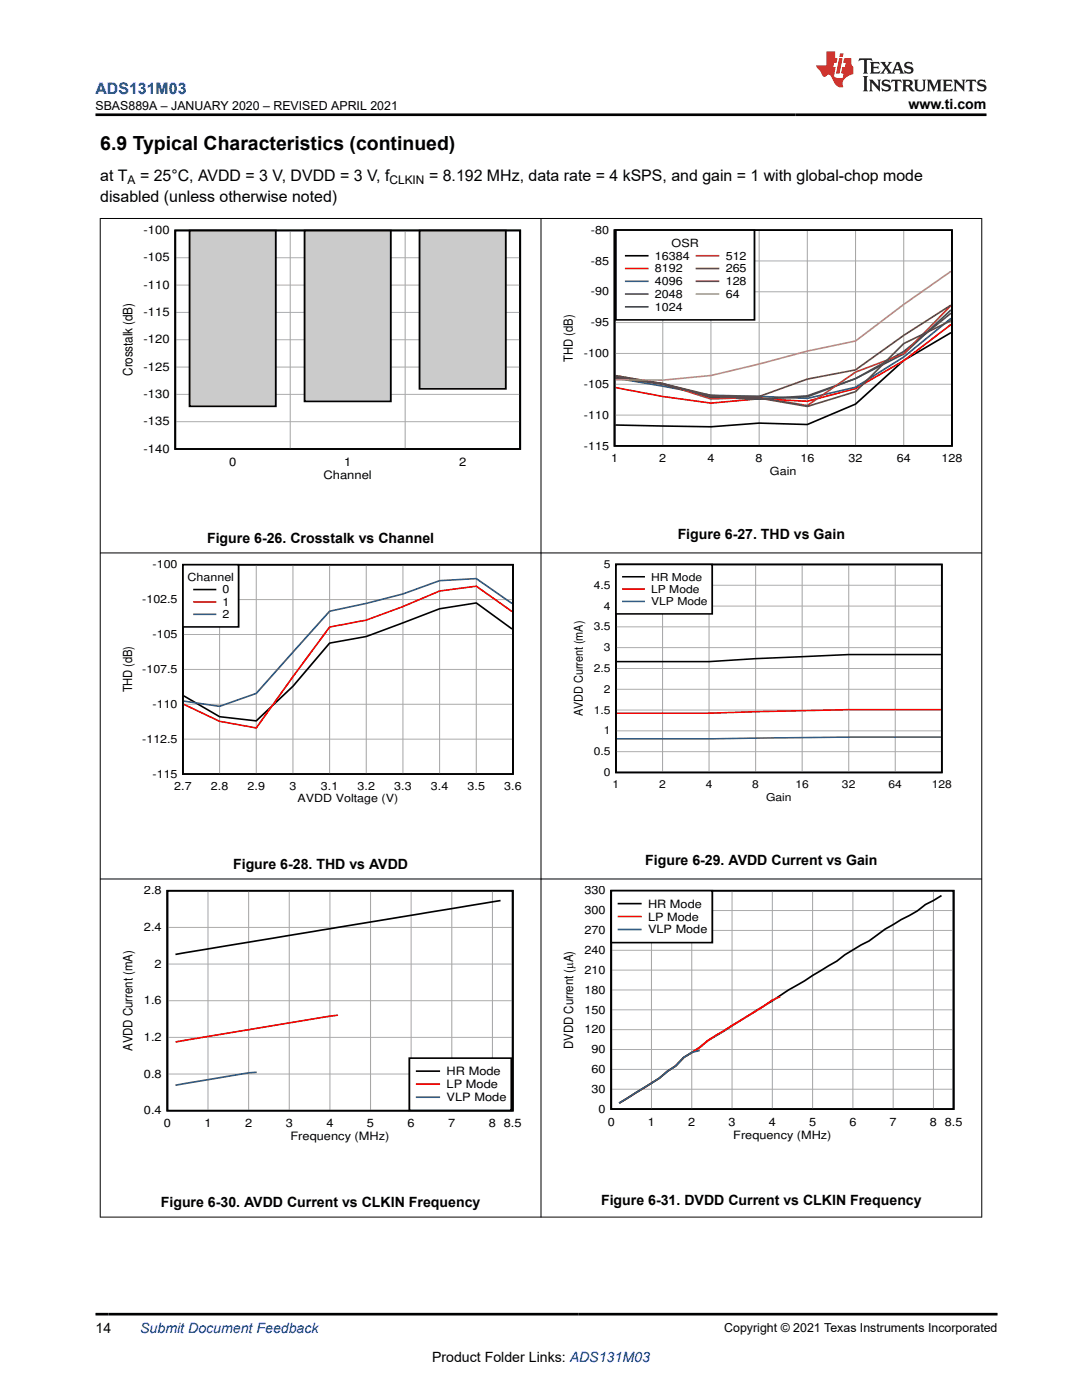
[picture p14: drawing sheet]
<svg xmlns="http://www.w3.org/2000/svg" width="216mm" height="279mm" viewBox="0 0 216 279" stroke-linecap="round" stroke-linejoin="round" font-family="sans-serif">
<defs><g id="words">
<text font-size="3.9" x="20" y="29.9">6.9 Typical Characteristics (continued)</text>
<text font-size="3.2" fill="#00f" x="19" y="18.7">ADS131M03</text>
<g font-size="3.2">
<text x="20" y="36.1">at T</text>
<text x="20" y="40.3">disabled (unless otherwise noted)</text>
<text x="27.9" y="36.1">= 25°C, AVDD = 3 V, DVDD = 3 V, f</text>
<text x="85.6" y="36.1">= 8.192 MHz, data rate = 4 kSPS, and gain = 1 with global-chop mode</text>
</g>
<g font-size="2.8">
<text x="181.3" y="21.8">www.ti.com</text>
<text x="135.2" y="107.7">Figure 6-27. THD vs Gain</text>
<text x="41.3" y="108.4">Figure 6-26. Crosstalk vs Channel</text>
<text x="46.5" y="173.4">Figure 6-28. THD vs AVDD</text>
<text x="128.7" y="172.6">Figure 6-29. AVDD Current vs Gain</text>
<text x="32.1" y="240.9">Figure 6-30. AVDD Current vs CLKIN Frequency</text>
<text x="119.9" y="240.5">Figure 6-31. DVDD Current vs CLKIN Frequency</text>
<text x="19" y="266.1">14</text>
<text x="86.2" y="271.7">Product Folder Links: ADS131M03</text>
</g>
<text font-size="2.8" fill="#00f" x="28" y="266.1">Submit Document Feedback</text>
<g font-size="2.6">
<text x="26.5" y="75" transform="rotate(-90 26.5 75)">Crosstalk (dB)</text>
<text x="26.4" y="209.8" transform="rotate(-90 26.4 209.8)">AVDD Current (mA)</text>
</g>
<g font-size="2.5">
<text x="19.1" y="21.9">SBAS889A – JANUARY 2020 – REVISED APRIL 2021</text>
<text x="114.3" y="72.2" transform="rotate(-90 114.3 72.2)">THD (dB)</text>
<text x="26.4" y="138.2" transform="rotate(-90 26.4 138.2)">THD (dB)</text>
<text x="114.3" y="209.3" transform="rotate(-90 114.3 209.3)">DVDD Current (PA)</text>
<text x="144.5" y="265.8">Copyright © 2021 Texas Instruments Incorporated</text>
</g>
<g font-size="2.4">
<text x="25.5" y="36.7">A</text>
<text x="77.7" y="36.7">CLKIN</text>
<text x="116.3" y="142.9" transform="rotate(-90 116.3 142.9)">AVDD Current (mA)</text>
</g>
<g font-size="2.3">
<text x="28.7" y="46.7">-100</text>
<text x="117.9" y="46.7">-80</text>
<text x="28.7" y="52.2">-105</text>
<text x="117.9" y="52.8">-85</text>
<text x="130.7" y="51.8">16384</text>
<text x="134" y="49.3">OSR</text>
<text x="144.8" y="51.8">512</text>
<text x="28.7" y="57.6">-110</text>
<text x="117.9" y="59">-90</text>
<text x="130.7" y="54.4">8192</text>
<text x="130.7" y="56.9">4096</text>
<text x="130.7" y="59.5">2048</text>
<text x="144.8" y="54.4">265</text>
<text x="144.8" y="56.9">128</text>
<text x="144.8" y="59.5">64</text>
<text x="28.7" y="63.1">-115</text>
<text x="117.9" y="65.1">-95</text>
<text x="130.7" y="62">1024</text>
<text x="28.7" y="68.5">-120</text>
<text x="116.5" y="71.3">-100</text>
<text x="28.7" y="74">-125</text>
<text x="116.5" y="77.4">-105</text>
<text x="28.7" y="79.4">-130</text>
<text x="116.5" y="83.6">-110</text>
<text x="28.7" y="84.9">-135</text>
<text x="116.5" y="89.7">-115</text>
<text x="28.7" y="90.3">-140</text>
<text x="45.7" y="92.9">0</text>
<text x="64.5" y="95.5">Channel</text>
<text x="68.7" y="92.9">1</text>
<text x="91.6" y="92.9">2</text>
<text x="121.9" y="92.3">1</text>
<text x="131.5" y="92.3">2</text>
<text x="141.2" y="92.3">4</text>
<text x="150.8" y="92.3">8</text>
<text x="153.6" y="94.8">Gain</text>
<text x="159.7" y="92.3">16</text>
<text x="169.3" y="92.3">32</text>
<text x="178.9" y="92.3">64</text>
<text x="187.9" y="92.3">128</text>
<text x="28.7" y="178.5">2.8</text>
<text x="116.6" y="178.5">330</text>
<text x="28.7" y="185.8">2.4</text>
<text x="116.6" y="182.5">300</text>
<text x="129.3" y="181.1">HR Mode</text>
<text x="129.3" y="183.7">LP Mode</text>
<text x="116.6" y="190.4">240</text>
<text x="116.6" y="186.4">270</text>
<text x="129.3" y="186.3">VLP Mode</text>
<text x="30.9" y="193.1">2</text>
<text x="116.6" y="194.3">210</text>
<text x="28.7" y="200.5">1.6</text>
<text x="116.6" y="202.3">150</text>
<text x="116.6" y="198.3">180</text>
<text x="28.7" y="207.8">1.2</text>
<text x="116.6" y="206.2">120</text>
<text x="28.7" y="215.1">0.8</text>
<text x="89.1" y="214.6">HR Mode</text>
<text x="118" y="214.2">60</text>
<text x="118" y="210.2">90</text>
<text x="89.1" y="217.2">LP Mode</text>
<text x="89.1" y="219.8">VLP Mode</text>
<text x="118" y="218.1">30</text>
<text x="28.7" y="222.4">0.4</text>
<text x="32.7" y="225">0</text>
<text x="40.8" y="225">1</text>
<text x="48.9" y="225">2</text>
<text x="57" y="225">3</text>
<text x="58" y="227.6">Frequency (MHz)</text>
<text x="65.1" y="225">4</text>
<text x="73.2" y="225">5</text>
<text x="81.3" y="225">6</text>
<text x="89.4" y="225">7</text>
<text x="97.6" y="225">8 8.5</text>
<text x="119.4" y="222.1">0</text>
<text x="121.3" y="224.7">0</text>
<text x="129.3" y="224.7">1</text>
<text x="137.3" y="224.7">2</text>
<text x="145.4" y="224.7">3</text>
<text x="146.3" y="227.2">Frequency (MHz)</text>
<text x="153.4" y="224.7">4</text>
<text x="161.4" y="224.7">5</text>
<text x="169.5" y="224.7">6</text>
<text x="177.5" y="224.7">7</text>
<text x="185.6" y="224.7">8 8.5</text>
</g>
<g font-size="2.2">
<text x="30.5" y="113.4">-100</text>
<text x="120.5" y="113.4">5</text>
<text x="37.4" y="115.9">Channel</text>
<text x="44.4" y="118.4">0</text>
<text x="118.5" y="117.5">4.5</text>
<text x="129.9" y="115.9">HR Mode</text>
<text x="129.9" y="118.3">LP Mode</text>
<text x="28.4" y="120.4">-102.5</text>
<text x="44.4" y="120.9">1</text>
<text x="44.4" y="123.4">2</text>
<text x="118.5" y="125.8">3.5</text>
<text x="120.5" y="121.7">4</text>
<text x="129.9" y="120.8">VLP Mode</text>
<text x="30.5" y="127.3">-105</text>
<text x="120.5" y="130">3</text>
<text x="28.4" y="134.3">-107.5</text>
<text x="118.5" y="134.1">2.5</text>
<text x="30.5" y="141.3">-110</text>
<text x="118.5" y="142.4">1.5</text>
<text x="120.5" y="138.3">2</text>
<text x="28.4" y="148.2">-112.5</text>
<text x="120.5" y="146.6">1</text>
<text x="30.5" y="155.2">-115</text>
<text x="118.5" y="150.7">0.5</text>
<text x="120.5" y="154.9">0</text>
<text x="34.8" y="157.7">2.7</text>
<text x="42.1" y="157.7">2.8</text>
<text x="49.4" y="157.7">2.9</text>
<text x="57.8" y="157.7">3</text>
<text x="59.4" y="160.1">AVDD Voltage (V)</text>
<text x="64.1" y="157.7">3.1</text>
<text x="71.4" y="157.7">3.2</text>
<text x="78.7" y="157.7">3.3</text>
<text x="86" y="157.7">3.4</text>
<text x="93.3" y="157.7">3.5</text>
<text x="100.6" y="157.7">3.6</text>
<text x="122.2" y="157.3">1</text>
<text x="131.5" y="157.3">2</text>
<text x="140.8" y="157.3">4</text>
<text x="150.1" y="157.3">8</text>
<text x="152.9" y="159.8">Gain</text>
<text x="158.7" y="157.3">16</text>
<text x="168" y="157.3">32</text>
<text x="177.3" y="157.3">64</text>
<text x="185.9" y="157.3">128</text>
</g>
</g></defs>
<path d="M35 46h68.8v43.6h-68.8z" fill="none" stroke="#000" stroke-width=".35"/>
<path d="M35 56.9h68.8M35 51.4h68.8M57.9 46v43.6M80.8 46v43.6M35 78.7h68.8M35 73.3h68.8M35 67.8h68.8M35 62.3h68.8M35 84.2h68.8" fill="none" stroke="#a8a8a8" stroke-width=".2"/>
<path d="M37.8 46h17.2v35.1h-17.2z" fill-rule="evenodd" fill="#cbcbcb"/>
<path d="M37.8 46h17.2v35.1h-17.2z" fill="none" stroke="#000" stroke-width=".35"/>
<path d="M60.8 46h17.2v34.1h-17.2z" fill-rule="evenodd" fill="#cbcbcb"/>
<path d="M60.8 46h17.2v34.1h-17.2z" fill="none" stroke="#000" stroke-width=".35"/>
<path d="M83.7 46h17.2v31.6h-17.2z" fill-rule="evenodd" fill="#cbcbcb"/>
<path d="M35 46h68.8v43.6h-68.8zM83.7 46h17.2v31.6h-17.2z" fill="none" stroke="#000" stroke-width=".35"/>
<path d="M122.6 45.9h67.3v43.1h-67.3zM189.8 66.4l-9.5 5.5-9.6 8.7-9.6 4.1-9.6-.3-9.6 .8-19.1-.4" fill="none" stroke="#000" stroke-width=".34"/>
<path d="M122.6 58.2h67.4M122.6 52.1h67.4M132.2 45.9v43.1M141.9 45.9v43.1M151.5 45.9v43.1M161.1 45.9v43.1M170.7 45.9v43.1M180.3 45.9v43.1M122.6 76.7h67.4M122.6 70.5h67.4M122.6 64.4h67.4M122.6 82.8h67.4" fill="none" stroke="#a8a8a8" stroke-width=".2"/>
<path d="M189.8 64.8l-9.5 7.2-9.6 5.5-9.6 2.6-9.6-.5-9.6 .8-9.7-1.3-9.4-1.8" fill="none" stroke="#f00" stroke-width=".34"/>
<path d="M189.8 63.5l-9.5 7.8-9.6 6-9.6 2.2-19.2-.6-19.1-3.4" fill="none" stroke="#295c75" stroke-width=".34"/>
<path d="M189.8 62.5l-9.5 7.7-9.6 5.4-9.6 3.4-9.6 .7-9.6-.4-9.7-2.6-9.4-1.6" fill="none" stroke="#68275f" stroke-width=".34"/>
<path d="M189.8 61.9l-9.5 8.7-9.6 4.9-9.6 3.7-9.6 .4-9.6-.3-9.7-2.7-9.4-1.4" fill="none" stroke="#286b48" stroke-width=".34"/>
<path d="M189.8 61l-9.5 9.6-9.6 3.7-9.6 6.6-9.6-1.6-9.6 .3-9.7-3-9.4-1.6" fill="none" stroke="#9d3939" stroke-width=".34"/>
<path d="M189.8 64l-9.5 4.6-9.6 9.6-9.6 2.9-9.6-1.6-9.6-.6-9.7-2.3-9.4-1.2" fill="none" stroke="#6b5028" stroke-width=".34"/>
<path d="M189.8 60.9l-9.5 6-9.6 6.9-9.6 1.9-9.6 3.4h-9.6l-9.7-2.5-9.4-1.6" fill="none" stroke="#83461f" stroke-width=".34"/>
<path d="M189.8 54.1l-9.5 6.7-9.6 7.3-9.6 2-9.6 2.6-9.6 2.2-9.7 1-9.4-.1" fill="none" stroke="#b1ae67" stroke-width=".34"/>
<path d="M122.9 45.9h27.6v17.9h-27.6z" fill-rule="evenodd" fill="#fff"/>
<path d="M122.9 45.9h27.6v17.9h-27.6zM124.9 51h4.3" fill="none" stroke="#000" stroke-width=".34"/>
<path d="M124.9 53.6h4.3" fill="none" stroke="#f00" stroke-width=".34"/>
<path d="M124.9 56.1h4.3" fill="none" stroke="#295c75" stroke-width=".34"/>
<path d="M124.9 58.7h4.3" fill="none" stroke="#68275f" stroke-width=".34"/>
<path d="M124.9 61.2h4.3" fill="none" stroke="#286b48" stroke-width=".34"/>
<path d="M139 51h4.4" fill="none" stroke="#9d3939" stroke-width=".34"/>
<path d="M139 53.6h4.4" fill="none" stroke="#6b5028" stroke-width=".34"/>
<path d="M139 56.1h4.4" fill="none" stroke="#83461f" stroke-width=".34"/>
<path d="M139 58.7h4.4" fill="none" stroke="#b1ae67" stroke-width=".34"/>
<path d="M36.5 112.7h65.9v41.8h-65.9zM102.2 125.5l-7.2-5.2-7.3 1.2-14.6 5.5-7.3 1.3-7.3 8.7-7.4 6.9-7.3-.9-7.1-4.1" fill="none" stroke="#000" stroke-width=".33"/>
<g fill="none" stroke="#a8a8a8" stroke-width=".2">
<path d="M36.5 119.7h65.9M43.8 112.7v41.8M51.1 112.7v41.8M58.5 112.7v41.8M65.8 112.7v41.8M73.1 112.7v41.8M80.4 112.7v41.8M87.7 112.7v41.8M95 112.7v41.8M36.5 133.6h65.9M36.5 126.6h65.9M36.5 147.5h65.9"/>
<path d="M36.5 140.6h65.9"/>
</g>
<path d="M102.2 122l-7.2-5-7.3 .9-7.3 3.2-7.3 2.7-7.3 1.3-14.7 20.2-7.3-1.3-7.1-3.4" fill="none" stroke="#f00" stroke-width=".33"/>
<path d="M102.2 120.4l-7.2-4.9-7.3 .4-7.3 2.6-7.3 1.9-7.3 1.6-14.7 16.4-7.3 2.6-7.1-1.1" fill="none" stroke="#295c75" stroke-width=".33"/>
<path d="M36.5 112.7h11.1v12.4h-11.1z" fill-rule="evenodd" fill="#fff"/>
<path d="M36.5 112.7h11.1v12.4h-11.1zM38.7 117.7h4.3M122.9 112.7h65v41.5h-65zM187.8 130.6h-18.4l-18.6 .8-9.3 .6h-18.4" fill="none" stroke="#000" stroke-width=".33"/>
<path d="M38.7 120.1h4.3M187.8 141.6a901.9 901.9 0 0 0-46.3 .7h-18.4" fill="none" stroke="#f00" stroke-width=".33"/>
<path d="M38.7 122.6h4.3" fill="none" stroke="#295c75" stroke-width=".33"/>
<g fill="none" stroke="#a8a8a8" stroke-width=".2">
<path d="M122.9 116.8h65M132.2 112.6v41.6M141.5 112.6v41.6M150.8 112.6v41.6M160.1 112.6v41.6M169.4 112.6v41.6M178.6 112.6v41.6M122.9 137.6h65M122.9 133.4h65M122.9 129.3h65M122.9 125.1h65M122.9 121h65"/>
<path d="M122.9 150h65M122.9 145.9h65M122.9 141.7h65"/>
</g>
<path d="M187.8 147.1h-18.4l-27.9 .4h-18.4" fill="none" stroke="#325c75" stroke-width=".33"/>
<path d="M122.9 112.7h19.2v9.8h-19.2z" fill-rule="evenodd" fill="#fff"/>
<path d="M122.9 112.7h19.2v9.8h-19.2zM124.3 115.1h4.2" fill="none" stroke="#000" stroke-width=".33"/>
<path d="M124.3 117.6h4.2" fill="none" stroke="#f00" stroke-width=".33"/>
<path d="M124.3 120h4.2" fill="none" stroke="#325c75" stroke-width=".33"/>
<path d="M33.4 177.8h68.9v43.9h-68.9zM99.9 179.7l-64.9 10.8" fill="none" stroke="#000" stroke-width=".35"/>
<g fill="none" stroke="#a8a8a8" stroke-width=".2">
<path d="M41.5 177.8v43.9M49.6 177.8v43.9M57.7 177.8v43.9M65.8 177.8v43.9M73.9 177.8v43.9M82 177.8v43.9M90.1 177.8v43.9M98.3 177.8v43.9M33.4 199.7h68.9M33.4 192.4h68.9M33.4 185.1h68.9M33.4 214.3h68.9"/>
<path d="M33.4 207h68.9"/>
</g>
<path d="M67.5 202.6l-32.5 5.3" fill="none" stroke="#f00" stroke-width=".35"/>
<path d="M51.2 214l-1.6 .1-14.6 2.5" fill="none" stroke="#295c75" stroke-width=".35"/>
<path d="M81.7 211.2h20.3v10.4h-20.3z" fill-rule="evenodd" fill="#fff"/>
<path d="M81.7 211.2h20.3v10.4h-20.3zM83.2 213.8h4.4" fill="none" stroke="#000" stroke-width=".35"/>
<path d="M83.2 216.4h4.4" fill="none" stroke="#f00" stroke-width=".35"/>
<path d="M83.2 219h4.4" fill="none" stroke="#295c75" stroke-width=".35"/>
<path d="M122 177.8h68.3v43.5h-68.3zM187.9 178.7l-3.2 1.8-1.7 1.3-3.2 1.7a38.6 38.6 0 0 0-6.4 4.3 37.4 37.4 0 0 0-6.4 4l-9.7 5.8-3.2 2.1-12.8 8-1.7 1.3-3.2 2-1.6 1.8-1.6 1a46 46 0 0 1-6.4 4.3l-3.2 2" fill="none" stroke="#000" stroke-width=".34"/>
<g fill="none" stroke="#a8a8a8" stroke-width=".2">
<path d="M130 177.8v43.6M138 177.8v43.6M146.1 177.8v43.6M154.1 177.8v43.6M162.1 177.8v43.6M170.2 177.8v43.6M178.2 177.8v43.6M186.3 177.8v43.6M122 197.6h68.3M122 193.6h68.3M122 189.6h68.3M122 185.7h68.3"/>
<path d="M122 181.7h68.3M122 217.4h68.3M122 213.4h68.3M122 209.5h68.3M122 205.5h68.3M122 201.5h68.3"/>
</g>
<path d="M155.7 198.9l-1.6 .7-3.2 2.2-4.8 2.9a42.1 42.1 0 0 0-6.5 4.3l-3.2 2.1-1.6 1.6-1.6 1.1-1.6 1.3-8 5.1" fill="none" stroke="#f00" stroke-width=".34"/>
<path d="M139.6 209.6l-1.6 .4-1.6 1.1-1.6 1.6-1.6 1.1a57.4 57.4 0 0 1-8 5.4l-1.6 1" fill="none" stroke="#295c75" stroke-width=".34"/>
<path d="M122 177.8h20.1v10.3h-20.1z" fill-rule="evenodd" fill="#fff"/>
<path d="M122 177.8h20.1v10.3h-20.1zM123.4 180.3h4.4" fill="none" stroke="#000" stroke-width=".34"/>
<path d="M123.4 182.9h4.4" fill="none" stroke="#f00" stroke-width=".34"/>
<path d="M123.4 185.5h4.4" fill="none" stroke="#295c75" stroke-width=".34"/>
<path d="M19.9 43.6h176.1M20 43.5v199.5M107.9 43.5v199.5M195.9 43.5v199.5M19.9 110.4h176.1M19.9 175.4h176.1M19.9 242.9h176.1" fill="none" stroke="#000" stroke-width=".2"/>
<path d="M171.5 11.6l-.2 .6 .5-.2h.6v.1v2.2l-.2 .4h1l-.2-.4v-2.2v-.1h.5l.6 .2-.2-.6zM173.6 12.4l.2 .3v1.6l-.2 .4h1.9l.1-.6a1.08 1.08 0 0 1-1.3 .2v-.7h.6l.4 .2v-.7l-.4 .2h-.6v-.5l.2-.2a1 1 0 0 1 1 .3l-.1-.5zM175.7 12.4l.9 1.1-1 1.2h.9l-.2-.2 .5-.8 .4 .8-.2 .2h1.6l-.2-.2 .2-.5h.9l.1 .5-.1 .2h.9l-.2-.4-.8-1.9h-.5l-.9 2.1-.9-1.1 .9-1h-.8l.2 .2-.4 .6-.4-.6 .2-.2zM179 12.8l.4 1h-.7zM180.7 12.5a.65 .65 0 0 0-.2 .7 .65 .65 0 0 0 .6 .5l.6 .1 .1 .3a.79 .79 0 0 1-.7 .4 .79 .79 0 0 1-.7-.5l.1 .7 .2-.1a.93 .93 0 0 0 1.1 0 .93 .93 0 0 0 .4-.9 1.46 1.46 0 0 0-1.2-.6l-.1-.3a1.09 1.09 0 0 1 1.2 .2l-.2-.6-.1 .1-.5-.2zM172.2 15.2l.2 .4v2.2l-.2 .4h1l-.2-.4v-2.2l.2-.4zM173.4 15.9l.2 .4v1.5l-.2 .4h.8l-.3-.4 .1-1.3 1.6 1.8v-2l.2-.4h-.7l.1 .2 .1 1.1-1.2-1.3zM176.2 16a.65 .65 0 0 0-.2 .8 .65 .65 0 0 0 .6 .4l.6 .2 .1 .2a.79 .79 0 0 1-.7 .4 .79 .79 0 0 1-.7-.5l.1 .7 .2-.1a.93 .93 0 0 0 1.1 .1 .93 .93 0 0 0 .4-1 1.46 1.46 0 0 0-1.2-.5l-.1-.4a1.09 1.09 0 0 1 1.2 .2l-.1-.6-.2 .1-.5-.1zM177.9 15.9l-.1 .6a.63 .63 0 0 1 .8-.3v1.6l-.3 .4h1l-.2-.4v-1.6a.66 .66 0 0 1 .8 .3l-.1-.6zM180 15.9l.2 .4v1.5l-.2 .4h1l-.2-.2-.1-.7h.5l.1 .2a.79 .79 0 0 0 1.2 .6l-1-.9a.61 .61 0 0 0 .6-.6 .61 .61 0 0 0-.5-.7zM180.8 16.2h.1a.47 .47 0 0 1 .5 .1 .47 .47 0 0 1 .1 .5l-.1 .1-.7 .1zM182.3 15.9l.2 .2a2.27 2.27 0 0 0 .4 2 1.04 1.04 0 0 0 1.7-.7v-1.3l.2-.2h-.8l.2 .4v1.1a.6 .6 0 0 1-.6 .6 .6 .6 0 0 1-.6-.6v-1.1l.3-.4zM184.9 15.9l.2 .4v1.5l-.2 .4h.8l-.3-.4v-1.4l.9 1.9 .9-1.9v1.4l-.3 .4h1l-.2-.4v-1.5l.2-.4h-.8l-.7 1.5-.6-1.5zM188.1 15.9l.2 .4v1.5l-.2 .4h1.9l.1-.6a1.09 1.09 0 0 1-1.3 .2v-.7h.6l.4 .2v-.6l-.4 .2h-.6v-.6l.2-.1a1.01 1.01 0 0 1 1 .3l-.1-.6zM190.2 15.9l.3 .4v1.5l-.3 .4h.8l-.2-.4v-1.3l1.6 1.8v-2l.2-.4h-.7l.2 .2v1.1l-1.2-1.3zM192.8 15.9l-.1 .6a.63 .63 0 0 1 .8-.3v1.6l-.3 .4h1l-.2-.4v-1.6a.66 .66 0 0 1 .8 .3l-.1-.6zM195.2 16a.65 .65 0 0 0-.2 .8 .65 .65 0 0 0 .6 .4l.6 .2 .2 .2a.79 .79 0 0 1-.7 .4 .79 .79 0 0 1-.7-.5l.1 .7 .2-.1a.93 .93 0 0 0 1 .1 .93 .93 0 0 0 .5-1 1.46 1.46 0 0 0-1.3-.5v-.4a1.09 1.09 0 0 1 1.2 .2l-.2-.6-.2 .1-.5-.1z" fill="#231f20"/>
<path d="M164.9 10.3v2.7h-2l.1 .4 .8 1a.95 .95 0 0 0 1 .9 .59 .59 0 0 1 .5-.4 .59 .59 0 0 1 .5 .3l.4 .8a1.59 1.59 0 0 0 2.1 1.4 1.61 1.61 0 0 1 1-2.3l1-.3-.1-1.5a1.59 1.59 0 0 1-.3-1.7h-1.5l-.2 .9h.6l-.2 .9h-.5l-.2 .9v.3l.4 .1-.1 .9h-.7a.73 .73 0 0 1-1-.7l.3-1.5h-.5l.1-.9h.5l.2-.9h-.5v-1.3zM167.4 11.6l-.6 3.1h.7l.6-3.1zM167.6 10.7l-.1 .6h.7l.1-.6z" fill="#ed1c24"/>
<path d="M19 22.9h177.8M19 262.3h180" fill="none" stroke="#000" stroke-width=".53"/>
<use href="#words"/>
</svg>
